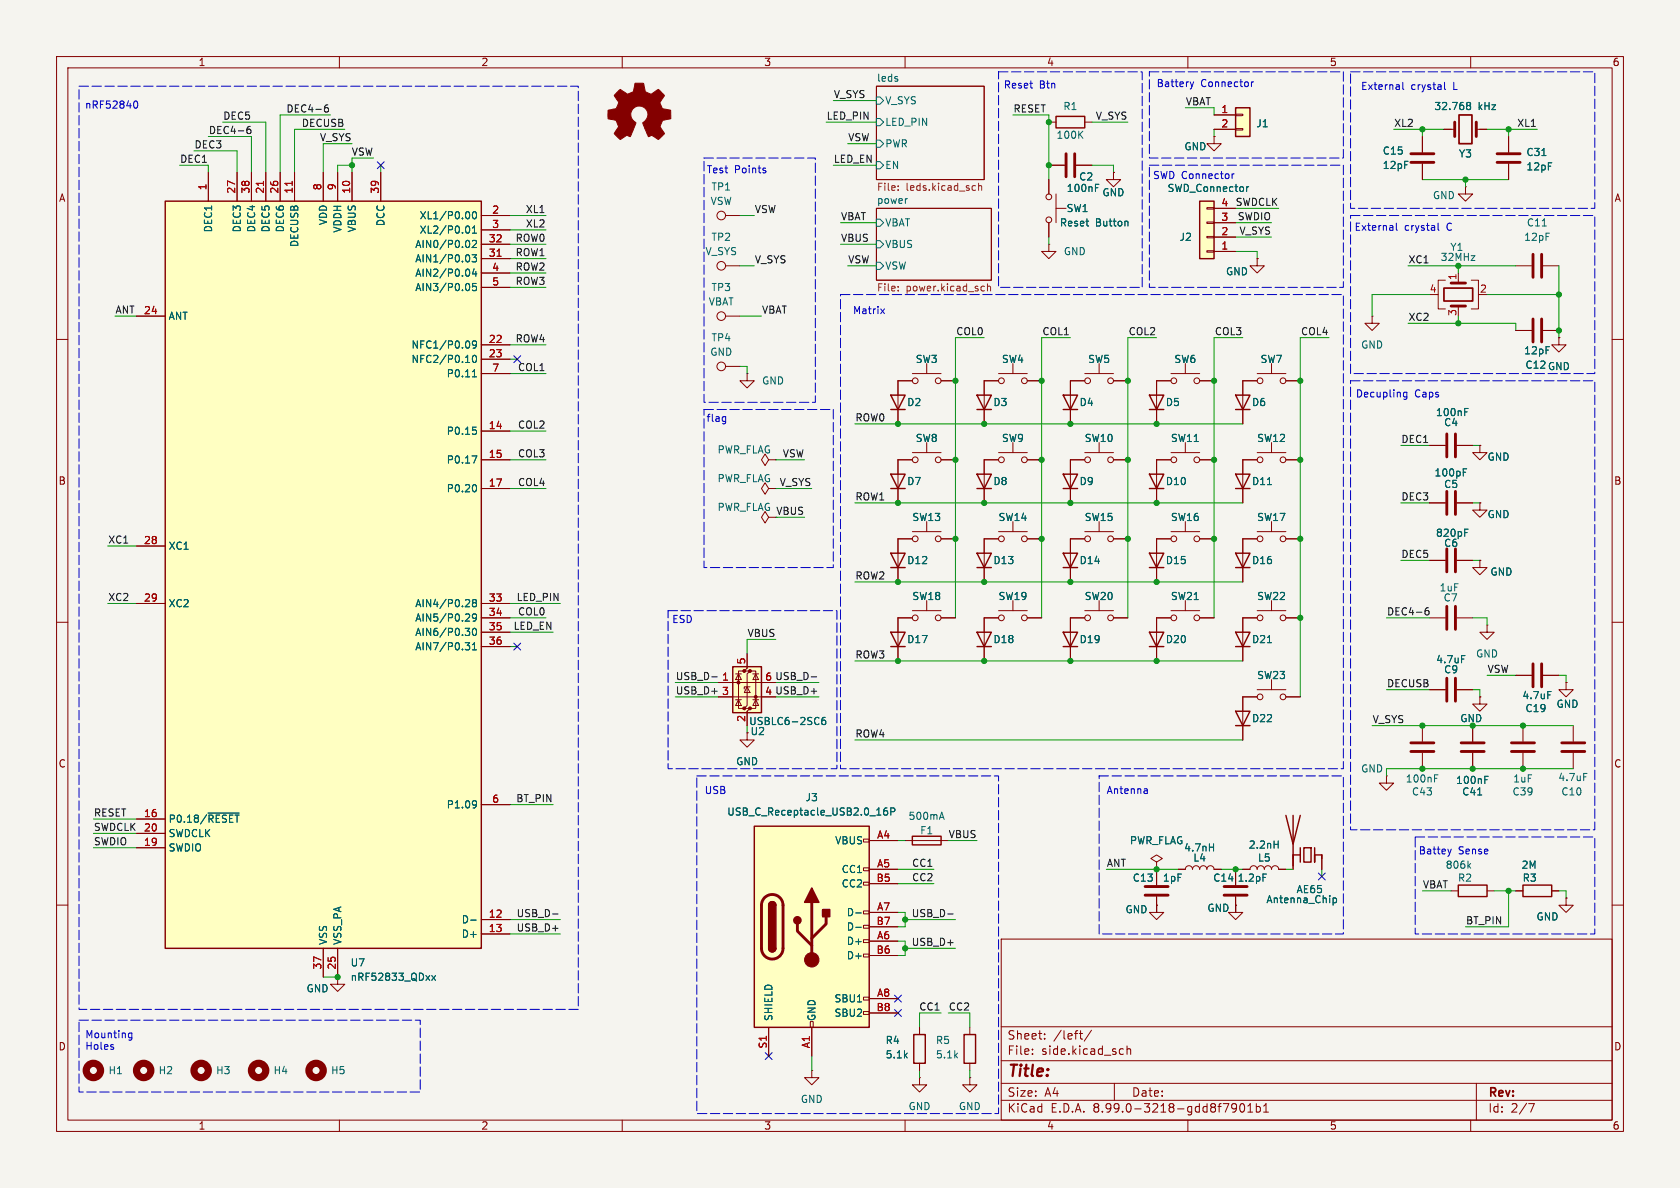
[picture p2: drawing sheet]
<svg xmlns="http://www.w3.org/2000/svg" width="297mm" height="210mm" viewBox="0 0 297 210" stroke-linecap="round" stroke-linejoin="round" font-family="sans-serif">
<defs><g id="words">
<text font-size="2.8" fill="#840000" x="178" y="190.9">Title:</text>
<g font-size="2.1" fill="#840000">
<text x="178" y="184">Sheet:</text>
<text x="186.2" y="184">/left/</text>
<text x="178" y="186.7">File:</text>
<text x="184.1" y="186.7">side.kicad_sch</text>
<text x="178" y="196.9">KiCad</text>
<text x="178" y="194.1">Size:</text>
<text x="184.7" y="194.1">A4</text>
<text x="185.7" y="196.9">E.D.A.</text>
<text x="193.3" y="196.9">8.99.0-3218-gdd8f7901b1</text>
<text x="200" y="194.1">Date:</text>
<text x="263" y="194.3">Rev:</text>
<text x="263" y="196.9">Id:</text>
<text x="267.1" y="196.9">2/7</text>
</g>
<g font-size="1.8" fill="#840000">
<text x="35" y="11.9">1</text>
<text x="85" y="11.9">2</text>
<text x="135" y="11.9">3</text>
<text x="185" y="11.9">4</text>
<text x="235" y="11.9">5</text>
<text x="285" y="11.9">6</text>
<text x="10.3" y="35.9">A</text>
<text x="285.3" y="35.9">A</text>
<text x="10.3" y="85.9">B</text>
<text x="285.3" y="85.9">B</text>
<text x="135.2" y="122.9">4 USB_D+</text>
<text x="10.3" y="135.9">C</text>
<text x="285.3" y="135.9">C</text>
<text x="10.3" y="185.9">D</text>
<text x="285.3" y="185.9">D</text>
<text x="35" y="199.9">1</text>
<text x="85" y="199.9">2</text>
<text x="135" y="199.9">3</text>
<text x="185" y="199.9">4</text>
<text x="235" y="199.9">5</text>
<text x="285" y="199.9">6</text>
</g>
<g font-size="1.8" fill="#0f0f0f">
<text x="147.3" y="17.4">V_SYS</text>
<text x="36.8" y="23.8">DEC4-6</text>
<text x="39.4" y="21.2">DEC5</text>
<text x="50.5" y="20">DEC4-6</text>
<text x="53.3" y="22.5">DECUSB</text>
<text x="146" y="21.2">LED_PIN</text>
<text x="179.1" y="20">RESET</text>
<text x="193.6" y="21.2">V_SYS</text>
<text x="209.5" y="18.7">VBAT</text>
<text x="246.4" y="22.5">XL2</text>
<text x="268.1" y="22.5">XL1</text>
<text x="31.7" y="28.9">DEC1</text>
<text x="34.3" y="26.3">DEC3</text>
<text x="56.5" y="25.1">V_SYS</text>
<text x="62.1" y="27.6">VSW</text>
<text x="147.3" y="28.9">LED_EN</text>
<text x="149.9" y="25.1">VSW</text>
<text x="92.9" y="40.3">XL2</text>
<text x="92.9" y="37.8">XL1</text>
<text x="133.3" y="37.8">VSW</text>
<text x="148.6" y="39">VBAT</text>
<text x="218.4" y="36.5">SWDCLK</text>
<text x="218.7" y="39">SWDIO</text>
<text x="219" y="41.6">V_SYS</text>
<text x="91.1" y="42.8">ROW0</text>
<text x="91.1" y="47.9">ROW2</text>
<text x="91.1" y="45.4">ROW1</text>
<text x="133.3" y="46.6">V_SYS</text>
<text x="148.6" y="42.8">VBUS</text>
<text x="149.9" y="46.6">VSW</text>
<text x="248.9" y="46.6">XC1</text>
<text x="91.1" y="50.5">ROW3</text>
<text x="20.3" y="55.5">ANT</text>
<text x="134.6" y="55.5">VBAT</text>
<text x="168.9" y="59.3">COL0</text>
<text x="184.2" y="59.3">COL1</text>
<text x="199.4" y="59.3">COL2</text>
<text x="214.7" y="59.3">COL3</text>
<text x="229.9" y="59.3">COL4</text>
<text x="248.9" y="56.8">XC2</text>
<text x="91.1" y="60.6">ROW4</text>
<text x="91.5" y="65.7">COL1</text>
<text x="91.5" y="75.9">COL2</text>
<text x="151.1" y="74.6">ROW0</text>
<text x="91.5" y="80.9">COL3</text>
<text x="138.3" y="80.9">VSW</text>
<text x="247.6" y="78.4">DEC1</text>
<text x="91.5" y="86">COL4</text>
<text x="137.7" y="86">V_SYS</text>
<text x="151.1" y="88.6">ROW1</text>
<text x="247.6" y="88.6">DEC3</text>
<text x="137.1" y="91.1">VBUS</text>
<text x="19" y="96.2">XC1</text>
<text x="247.6" y="98.7">DEC5</text>
<text x="19" y="106.3">XC2</text>
<text x="91.2" y="106.3">LED_PIN</text>
<text x="151.1" y="102.5">ROW2</text>
<text x="90.7" y="111.4">LED_EN</text>
<text x="91.5" y="108.9">COL0</text>
<text x="132.1" y="112.7">VBUS</text>
<text x="245.1" y="108.9">DEC4-6</text>
<text x="151.1" y="116.5">ROW3</text>
<text x="262.9" y="119">VSW</text>
<text x="119.4" y="122.8">USB_D+</text>
<text x="119.4" y="120.3">USB_D-</text>
<text x="135.2" y="120.4">6 USB_D-</text>
<text x="245.1" y="121.6">DECUSB</text>
<text x="151.1" y="130.5">ROW4</text>
<text x="242.6" y="127.9">V_SYS</text>
<text x="91.2" y="141.9">BT_PIN</text>
<text x="16.5" y="147">SWDCLK</text>
<text x="16.5" y="149.5">SWDIO</text>
<text x="16.5" y="144.4">RESET</text>
<text x="167.6" y="148.2">VBUS</text>
<text x="161.1" y="155.9">CC2</text>
<text x="161.1" y="153.3">CC1</text>
<text x="195.6" y="153.3">ANT</text>
<text x="251.5" y="157.1">VBAT</text>
<text x="91.2" y="164.8">USB_D+</text>
<text x="91.2" y="162.2">USB_D-</text>
<text x="161.1" y="167.3">USB_D+</text>
<text x="161.1" y="162.2">USB_D-</text>
<text x="259.1" y="163.5">BT_PIN</text>
<text x="162.4" y="178.7">CC1</text>
<text x="167.6" y="178.7">CC2</text>
</g>
<g font-size="1.8" fill="#006464">
<text x="154.9" y="14.5">leds</text>
<text x="156.4" y="18.6">V_SYS</text>
<text x="156.4" y="22.5">LED_PIN</text>
<text x="187.9" y="19.7">R1</text>
<text x="222" y="22.7">J1</text>
<text x="253.5" y="19.7">32.768</text>
<text x="261.3" y="19.7">kHz</text>
<text x="156.4" y="26.3">PWR</text>
<text x="186.7" y="24.7">100K</text>
<text x="209.3" y="26.8">GND</text>
<text x="244.4" y="27.5">C15</text>
<text x="257.8" y="28">Y3</text>
<text x="269.8" y="27.8">C31</text>
<text x="125.7" y="33.9">TP1</text>
<text x="156.4" y="30.1">EN</text>
<text x="188.5" y="34.1">100nF</text>
<text x="190.7" y="32.1">C2</text>
<text x="194.8" y="34.9">GND</text>
<text x="206.3" y="34.1">SWD_Connector</text>
<text x="244.4" y="30.1">12pF</text>
<text x="253.2" y="35.4">GND</text>
<text x="269.8" y="30.3">12pF</text>
<text x="37.7" y="41.2" transform="rotate(-90 37.7 41.2)">DEC1</text>
<text x="42.8" y="41.2" transform="rotate(-90 42.8 41.2)">DEC3</text>
<text x="45.3" y="41.2" transform="rotate(-90 45.3 41.2)">DEC4</text>
<text x="47.9" y="41.2" transform="rotate(-90 47.9 41.2)">DEC5</text>
<text x="50.4" y="41.2" transform="rotate(-90 50.4 41.2)">DEC6</text>
<text x="58" y="39.9" transform="rotate(-90 58 39.9)">VDD</text>
<text x="60.6" y="41.2" transform="rotate(-90 60.6 41.2)">VDDH</text>
<text x="63.1" y="41.2" transform="rotate(-90 63.1 41.2)">VBUS</text>
<text x="68.2" y="40.1" transform="rotate(-90 68.2 40.1)">DCC</text>
<text x="74.1" y="39">XL1/P0.00</text>
<text x="74.1" y="41.5">XL2/P0.01</text>
<text x="125.5" y="36.4">VSW</text>
<text x="154.9" y="36.1">power</text>
<text x="156.4" y="40.2">VBAT</text>
<text x="187.3" y="40.2">Reset</text>
<text x="188.5" y="37.7">SW1</text>
<text x="193.6" y="40.2">Button</text>
<text x="269.8" y="40.2">C11</text>
<text x="52.9" y="43.8" transform="rotate(-90 52.9 43.8)">DECUSB</text>
<text x="73.3" y="44">AIN0/P0.02</text>
<text x="73.3" y="46.6">AIN1/P0.03</text>
<text x="124.6" y="45.3">V_SYS</text>
<text x="125.7" y="42.8">TP2</text>
<text x="156.4" y="44">VBUS</text>
<text x="156.4" y="47.9">VSW</text>
<text x="188" y="45.3">GND</text>
<text x="208.4" y="42.8">J2</text>
<text x="254.6" y="46.3">32MHz</text>
<text x="256.3" y="44.6">Y1</text>
<text x="269.4" y="42.8">12pF</text>
<text x="73.3" y="49.1">AIN2/P0.04</text>
<text x="73.3" y="51.7">AIN3/P0.05</text>
<text x="125.7" y="51.7">TP3</text>
<text x="216.6" y="48.9">GND</text>
<text x="29.7" y="56.7">ANT</text>
<text x="125.2" y="54.2">VBAT</text>
<text x="72.6" y="61.8">NFC1/P0.09</text>
<text x="72.6" y="64.4">NFC2/P0.10</text>
<text x="125.5" y="63.1">GND</text>
<text x="125.7" y="60.6">TP4</text>
<text x="161.8" y="64.4">SW3</text>
<text x="177" y="64.4">SW4</text>
<text x="192.3" y="64.4">SW5</text>
<text x="207.5" y="64.4">SW6</text>
<text x="222.8" y="64.4">SW7</text>
<text x="240.5" y="61.8">GND</text>
<text x="269.4" y="62.8">12pF</text>
<text x="269.6" y="65.4">C12 GND</text>
<text x="78.9" y="66.9">P0.11</text>
<text x="134.6" y="68.2">GND</text>
<text x="160.3" y="72">D2</text>
<text x="175.5" y="72">D3</text>
<text x="190.8" y="72">D4</text>
<text x="206" y="72">D5</text>
<text x="221.2" y="72">D6</text>
<text x="78.9" y="77.1">P0.15</text>
<text x="253.8" y="73.8">100nF</text>
<text x="255.2" y="75.5">C4</text>
<text x="78.9" y="82.1">P0.17</text>
<text x="126.8" y="80.4">PWR_FLAG</text>
<text x="161.8" y="78.3">SW8</text>
<text x="177" y="78.3">SW9</text>
<text x="191.7" y="78.3">SW10</text>
<text x="206.9" y="78.3">SW11</text>
<text x="222.1" y="78.3">SW12</text>
<text x="262.9" y="81.6">GND</text>
<text x="78.9" y="87.2">P0.20</text>
<text x="126.8" y="85.4">PWR_FLAG</text>
<text x="160.3" y="86">D7</text>
<text x="175.5" y="86">D8</text>
<text x="190.8" y="86">D9</text>
<text x="206" y="86">D10</text>
<text x="221.2" y="86">D11</text>
<text x="253.5" y="84.4">100pF</text>
<text x="255.2" y="86.5">C5</text>
<text x="126.8" y="90.5">PWR_FLAG</text>
<text x="161.2" y="92.3">SW13</text>
<text x="176.4" y="92.3">SW14</text>
<text x="191.7" y="92.3">SW15</text>
<text x="206.9" y="92.3">SW16</text>
<text x="222.1" y="92.3">SW17</text>
<text x="253.8" y="95.1">820pF</text>
<text x="262.9" y="91.8">GND</text>
<text x="29.7" y="97.4">XC1</text>
<text x="160.3" y="99.9">D12</text>
<text x="175.5" y="99.9">D13</text>
<text x="190.8" y="99.9">D14</text>
<text x="206" y="99.9">D15</text>
<text x="221.2" y="99.9">D16</text>
<text x="255.2" y="96.9">C6</text>
<text x="263.4" y="102">GND</text>
<text x="29.7" y="107.5">XC2</text>
<text x="73.3" y="107.5">AIN4/P0.28</text>
<text x="161.2" y="106.3">SW18</text>
<text x="176.4" y="106.3">SW19</text>
<text x="191.7" y="106.3">SW20</text>
<text x="206.9" y="106.3">SW21</text>
<text x="222.1" y="106.3">SW22</text>
<text x="254.4" y="104.7">1uF</text>
<text x="255.1" y="106.5">C7</text>
<text x="73.3" y="110.1">AIN5/P0.29</text>
<text x="73.3" y="112.6">AIN6/P0.30</text>
<text x="160.3" y="113.9">D17</text>
<text x="175.5" y="113.9">D18</text>
<text x="190.8" y="113.9">D19</text>
<text x="206" y="113.9">D20</text>
<text x="221.2" y="113.9">D21</text>
<text x="73.3" y="115.2">AIN7/P0.31</text>
<text x="253.8" y="117.4">4.7uF</text>
<text x="255.2" y="119.2">C9</text>
<text x="260.9" y="116.4">GND</text>
<text x="222.1" y="120.2">SW23</text>
<text x="269" y="123.8">4.7uF</text>
<text x="275.1" y="125.3">GND</text>
<text x="132.3" y="128.4">USBLC6-2SC6</text>
<text x="132.6" y="130.1">U2</text>
<text x="221.2" y="127.9">D22</text>
<text x="258.1" y="127.9">GND</text>
<text x="269.6" y="126.1">C19</text>
<text x="130" y="135.5">GND</text>
<text x="240.5" y="136.8">GND</text>
<text x="78.9" y="143.1">P1.09</text>
<text x="142.3" y="141.8">J3</text>
<text x="248.4" y="138.5">100nF</text>
<text x="249.5" y="140.8">C43</text>
<text x="257.3" y="138.8">100nF</text>
<text x="258.4" y="140.8">C41</text>
<text x="267.3" y="140.8">C39</text>
<text x="267.4" y="138.5">1uF</text>
<text x="275.4" y="138.3">4.7uF</text>
<text x="275.9" y="140.8">C10</text>
<text x="29.7" y="145.6">P0.18/~{RESET}</text>
<text x="29.7" y="148.2">SWDCLK</text>
<text x="128.5" y="144.4">USB_C_Receptacle_USB2.0_16P</text>
<text x="147.6" y="149.5">VBUS</text>
<text x="160.5" y="145.1">500mA</text>
<text x="162.6" y="147.7">F1</text>
<text x="199.7" y="149.5">PWR_FLAG</text>
<text x="29.7" y="150.7">SWDIO</text>
<text x="148.7" y="154.5">CC1</text>
<text x="209.2" y="150.7">4.7nH</text>
<text x="210.9" y="152.5">L4</text>
<text x="220.7" y="150.2">2.2nH</text>
<text x="222.3" y="152.5">L5</text>
<text x="255.5" y="153.8">806k</text>
<text x="268.9" y="153.8">2M</text>
<text x="148.7" y="157.1">CC2</text>
<text x="198.9" y="161.6">GND</text>
<text x="200.2" y="156.1">C13</text>
<text x="205.5" y="156.1">1pF</text>
<text x="213.4" y="161.4">GND</text>
<text x="214.4" y="156.1">C14</text>
<text x="218.7" y="156.1">1.2pF</text>
<text x="223.8" y="159.9">Antenna_Chip</text>
<text x="229.1" y="158.1">AE65</text>
<text x="257.7" y="156.1">R2</text>
<text x="269.1" y="156.1">R3</text>
<text x="58" y="167.1" transform="rotate(-90 58 167.1)">VSS</text>
<text x="60.6" y="167.1" transform="rotate(-90 60.6 167.1)">VSS_PA</text>
<text x="81.5" y="163.4">D-</text>
<text x="81.5" y="166">D+</text>
<text x="149.6" y="162.2">D-</text>
<text x="149.6" y="164.7">D-</text>
<text x="149.6" y="167.2">D+</text>
<text x="271.5" y="162.9">GND</text>
<text x="61.9" y="171">U7</text>
<text x="61.9" y="173.6">nRF52833_QDxx</text>
<text x="149.6" y="169.8">D+</text>
<text x="54.1" y="175.6">GND</text>
<text x="147.4" y="177.4">SBU1</text>
<text x="147.4" y="179.9">SBU2</text>
<text x="136.8" y="180.6" transform="rotate(-90 136.8 180.6)">SHIELD</text>
<text x="144.4" y="180.6" transform="rotate(-90 144.4 180.6)">GND</text>
<text x="156.5" y="184.8">R4</text>
<text x="165.4" y="184.8">R5</text>
<text x="19.1" y="190.1">H1</text>
<text x="27.9" y="190.1">H2</text>
<text x="38.1" y="190.1">H3</text>
<text x="48.3" y="190.1">H4</text>
<text x="58.4" y="190.1">H5</text>
<text x="156.5" y="187.3">5.1k</text>
<text x="165.4" y="187.3">5.1k</text>
<text x="141.5" y="195.2">GND</text>
<text x="160.5" y="196.4">GND</text>
<text x="169.4" y="196.4">GND</text>
</g>
<g font-size="1.8" fill="#0000c2">
<text x="177.4" y="15.9">Reset</text>
<text x="183.7" y="15.9">Btn</text>
<text x="204.4" y="15.6">Battery</text>
<text x="212.3" y="15.6">Connector</text>
<text x="240.5" y="16.1">External</text>
<text x="249.4" y="16.1">crystal</text>
<text x="257" y="16.1">L</text>
<text x="14.9" y="19.4">nRF52840</text>
<text x="124.8" y="30.8">Test</text>
<text x="129.8" y="30.8">Points</text>
<text x="203.7" y="31.9">SWD Connector</text>
<text x="239.4" y="41">External</text>
<text x="248.3" y="41">crystal</text>
<text x="255.9" y="41">C</text>
<text x="150.7" y="55.7">Matrix</text>
<text x="239.6" y="70.5">Decupling</text>
<text x="250.1" y="70.5">Caps</text>
<text x="124.8" y="74.8">flag</text>
<text x="118.7" y="110.3">ESD</text>
<text x="124.5" y="140.6">USB</text>
<text x="195.5" y="140.6">Antenna</text>
<text x="250.7" y="151.2">Battey</text>
<text x="257.8" y="151.2">Sense</text>
<text x="15" y="183.7">Mounting</text>
<text x="15" y="185.8">Holes</text>
</g>
<g font-size="1.8" fill="#a90000">
<text x="215.8" y="20.1">1</text>
<text x="215.8" y="22.6">2</text>
<text x="36.6" y="33.7" transform="rotate(-90 36.6 33.7)">1</text>
<text x="41.7" y="34.3" transform="rotate(-90 41.7 34.3)">27</text>
<text x="44.2" y="34.3" transform="rotate(-90 44.2 34.3)">38</text>
<text x="46.7" y="34.3" transform="rotate(-90 46.7 34.3)">21</text>
<text x="49.3" y="34.3" transform="rotate(-90 49.3 34.3)">26</text>
<text x="51.8" y="34.3" transform="rotate(-90 51.8 34.3)">11</text>
<text x="56.9" y="33.7" transform="rotate(-90 56.9 33.7)">8</text>
<text x="59.4" y="33.7" transform="rotate(-90 59.4 33.7)">9</text>
<text x="62" y="34.3" transform="rotate(-90 62 34.3)">10</text>
<text x="67.1" y="34.3" transform="rotate(-90 67.1 34.3)">39</text>
<text x="86.9" y="37.8">2</text>
<text x="86.9" y="40.4">3</text>
<text x="215.8" y="41.7">2</text>
<text x="215.8" y="39.1">3</text>
<text x="215.8" y="36.6">4</text>
<text x="86.3" y="42.9">32</text>
<text x="86.3" y="45.5">31</text>
<text x="215.8" y="44.2">1</text>
<text x="86.9" y="48">4</text>
<text x="86.9" y="50.5">5</text>
<text x="252.7" y="51.8">4</text>
<text x="257.6" y="49.6" transform="rotate(-90 257.6 49.6)">1</text>
<text x="261.5" y="51.8">2</text>
<text x="25.4" y="55.6">24</text>
<text x="257.6" y="56" transform="rotate(-90 257.6 56)">3</text>
<text x="86.3" y="60.7">22</text>
<text x="86.3" y="63.2">23</text>
<text x="86.9" y="65.8">7</text>
<text x="86.3" y="75.9">14</text>
<text x="86.3" y="81">15</text>
<text x="86.3" y="86.1">17</text>
<text x="25.4" y="96.3">28</text>
<text x="25.4" y="106.4">29</text>
<text x="86.3" y="106.4">33</text>
<text x="86.3" y="109">34</text>
<text x="86.3" y="111.5">35</text>
<text x="86.3" y="114">36</text>
<text x="131.8" y="117.5" transform="rotate(-90 131.8 117.5)">5</text>
<text x="127.6" y="120.4">1</text>
<text x="127.6" y="122.9">3</text>
<text x="135.2" y="120.4">6</text>
<text x="135.2" y="122.9">4</text>
<text x="131.8" y="127.7" transform="rotate(-90 131.8 127.7)">2</text>
<text x="86.9" y="142">6</text>
<text x="25.4" y="144.5">16</text>
<text x="25.4" y="147.1">20</text>
<text x="25.4" y="149.6">19</text>
<text x="155" y="148.3">A4</text>
<text x="154.9" y="156">B5</text>
<text x="155" y="153.4">A5</text>
<text x="155" y="161">A7</text>
<text x="86.3" y="162.3">12</text>
<text x="86.3" y="164.8">13</text>
<text x="154.9" y="163.6">B7</text>
<text x="155" y="166.1">A6</text>
<text x="56.9" y="171.5" transform="rotate(-90 56.9 171.5)">37</text>
<text x="59.4" y="171.5" transform="rotate(-90 59.4 171.5)">25</text>
<text x="154.9" y="168.7">B6</text>
<text x="154.9" y="178.8">B8</text>
<text x="155" y="176.3">A8</text>
<text x="135.6" y="185.5" transform="rotate(-90 135.6 185.5)">S1</text>
<text x="143.3" y="185.4" transform="rotate(-90 143.3 185.4)">A1</text>
</g>
<g font-size="1.8" fill="#725600">
<text x="154.9" y="34.1">File:</text>
<text x="160.2" y="34.1">leds.kicad_sch</text>
<text x="154.9" y="51.8">File:</text>
<text x="160.2" y="51.8">power.kicad_sch</text>
</g>
</g></defs>
<path d="M0 0h297v210h-297z" fill="#f5f4ef" stroke="#f5f4ef" stroke-width=".18"/>
<g fill="none" stroke="#840000" stroke-width=".18">
<path d="M10 10h277v190h-277zM12 12h273v186h-273zM60 10v2M110 10v2M154.9 15.2h19.1v16.6h-19.1zM160 10v2M210 10v2M260 10v2M154.9 36.8h20.4v12.7h-20.4zM128.3 47h2.5M128.3 55.9h2.5M242.6 55.9v1.3h-1.3l1.3 1.2 1.2-1.2h-1.2"/>
<path d="M242.6 55.9h.1M10 60h2M128.3 64.8h2.5M132.1 66v1.3h1.2l-1.2 1.3-1.3-1.3h1.3M132.1 66h.1M285 60h2M10 110h2M285 110h2M132.1 129.5v1.3h1.2l-1.2 1.3-1.3-1.3h1.3M132.1 129.5h.1M228.6 151.1v2.6M233.7 151.1v2.6"/>
<path d="M10 160h2M177 166h108v32h-108zM285 160h2M60 198v2M110 198v2M160 198v2M177 194.5h108M177 191.5h108M177 187.5h108M177 181.5h108M182.5 186.3v.1M182.5 185.5v.1"/>
<path d="M184.7 183.6v.1M184.7 182.8v.1M190.8 182.7h.6M191 182.2v1.3l.4 .2M193 182.1l-1.3 2M197 191.5v3M198.2 185.4l.4 .1M198.6 186.3l-.4 .1M199.2 185.5l.3-.1 .3 .1 .1 .9M199.2 184.9v1.5M210 198v2M218.6 195.7l-.3 .3h-.3l-.3-.3 .2-.5 .4-.1 .2 .1a.99 .99 0 0 1-.3 1.4h-.3"/>
<path d="M219.3 195.2l.2-.1a.81 .81 0 0 1 .6 .6 .81 .81 0 0 1-.3 .8l-.1 .1a.81 .81 0 0 1-.4-1.4zM220.6 196.6h.9M220.6 195.5l.4-.4v1.5M222.1 195.7l.4-.1 .3 .3v.4l-.1 .2h-.6M222.1 195.1v1.5M223.4 196.6h.8M223.4 195.5l.4-.4v1.5M260 198v2M261 191.5v6.5M270.2 195.1h1l-.6 1.5"/>
<circle cx="127.5" cy="47" r=".76"/>
<circle cx="127.5" cy="55.9" r=".76"/>
<circle cx="127.5" cy="64.8" r=".76"/>
</g>
<path d="M154.9 17.1h.7l.6 .7-.6 .6h-.7zM154.9 38.7h.7l.6 .7-.6 .6h-.7zM154.9 21h.7l.6 .6-.6 .6h-.7zM154.9 24.8h.7l.6 .6-.6 .6h-.7zM154.9 28.6h.7l.6 .6-.6 .6h-.7zM160.3 35.1h.1M154.9 42.5h.7l.6 .7-.6 .6h-.7zM154.9 46.4h.7l.6 .6-.6 .6h-.7zM235.7 158.7v1.3M235.7 158.8l.3-.1 .3 .3-.1 .5h-.5" fill="none" stroke="#006464" stroke-width=".18"/>
<path d="M158.8 32.9v.1M158.8 33.5v.2M172.1 32.8l.4 .1M172.5 33.6l-.4 .1M173 32.9l.2-.1 .3 .1v.8M173 32.4v1.3M158.8 51.3v.1M158.8 50.7v.1M173.7 50.6l.3 .1M174 51.4h-.3M174.6 50.7l.2-.1 .3 .1v.7M174.6 50.2v1.2" fill="none" stroke="#725600" stroke-width=".18"/>
<path d="M227.3 144.1l1.3 5.1 1.3-5.1M228.6 151.1h1.3M228.6 144.1v8.9M229.9 149.9v2.5M230.5 149.9h1.3v2.5h-1.3zM232.4 149.9v2.5v-1.3h1.3v.7" fill="none" stroke="#840000" stroke-width=".25"/>
<path d="M129.5 117.9h5.1v8.1h-5.1z" fill="#ffffc2"/>
<g fill="#840000" stroke="#840000" stroke-width=".18">
<circle cx="130.6" cy="120.6" r=".25"/>
<circle cx="131.6" cy="118.6" r=".25"/>
<circle cx="131.6" cy="125.2" r=".25"/>
<circle cx="132.6" cy="118.6" r=".25"/>
<circle cx="132.6" cy="125.2" r=".25"/>
<circle cx="133.6" cy="123.2" r=".25"/>
</g>
<g fill="none" stroke="#840000" stroke-width=".18">
<path d="M130 119.1h1.1M130.6 119.1l.5 1h-1.1zM131.6 118.6h-1v6.6h1M132.1 115.6v2.5l-.5 .5h1l-.5 .5v5.6l-.5 .5h1l-.5 .5v2.6M132.6 118.6h1v6.6h-1M133.1 119.1h1M133.6 119.1l.5 1h-1zM127 120.7h10.2M127 123.2h7.6M130 123.7h1.1M130.6 123.7l.5 1h-1.1zM132.1 121.4l.5 1h-1z"/>
<path d="M132.6 121.4h-1v.4M133.1 123.7h1M133.6 123.7l.5 1h-1z"/>
</g>
<path d="M129.5 117.9h5.1v8.1h-5.1z" fill="none" stroke="#840000" stroke-width=".25"/>
<path d="M145.9 126.8l-.4 .1a.86 .86 0 0 0 0 1.2l.4-.1 .1-.5-.3-.2h-.2l-.2 .2" fill="none" stroke="#006464" stroke-width=".18"/>
<circle cx="55.9" cy="189.2" r="1.27" fill="none" stroke="#840000" stroke-width="1.3"/>
<path d="M29.2 35.6h55.9v132h-55.9z" fill="#ffffc2"/>
<g fill="none" stroke="#840000" stroke-width=".25">
<path d="M29.2 35.6h55.9v132h-55.9zM188 69.9h2.5l-1.3 2.5zM188 72.4h2.5M203.2 69.9h2.5l-1.2 2.5zM203.2 72.4h2.5M188 83.8h2.5l-1.3 2.6zM188 86.4h2.5M203.2 83.8h2.5l-1.2 2.6zM203.2 97.8h2.5l-1.2 2.5zM203.2 86.4h2.5M203.2 111.8h2.5l-1.2 2.5zM203.2 114.3h2.5"/>
<path d="M203.2 100.3h2.5"/>
</g>
<g fill="none" stroke="#840000" stroke-width=".18">
<path d="M36.8 30.5v5.1M41.9 30.5v5.1M44.4 30.5v5.1M47 30.5v5.1M49.5 30.5v5.1M52.1 30.5v5.1M57.1 30.5v5.1M59.7 30.5v5.1M62.2 30.5v5.1M67.3 30.5v5.1M85.1 38.1h5.1M266.7 24.1v2.8"/>
<path d="M266.7 29v2.8M24.1 55.9h5.1M85.1 40.6h5.1M85.1 43.2h5.1M85.1 45.7h5.1M85.1 48.3h5.1M85.1 50.8h5.1M268 58.4h2.8M272.8 58.4h2.8M275.6 59.7v1.3h-1.3l1.3 1.2 1.3-1.2h-1.3M275.6 59.7h.1M85.1 61h5.1"/>
<path d="M85.1 63.5h5.1M85.1 66h5.1M85.1 76.2h5.1M189.2 67.3v7.6M194.3 78.2v1.8M204.5 67.3v7.6M209.5 78.2v1.8M252.7 78.7h2.8M257.6 78.7h2.7M261.6 78.7v1.3h1.3l-1.3 1.3-1.3-1.3h1.3M261.6 78.7h.1M24.1 96.5h5.1"/>
<path d="M85.1 81.3h5.1M85.1 86.4h5.1M191.8 81.3h-2.6v7.6M191.8 80h5M196.8 81.3h2.6M207 81.3h-2.5v7.6M207 95.3h-2.5v7.6M207 80h5.1M207 94h5.1M209.5 92.2v1.8M212.1 81.3h2.5M212.1 95.3h2.5"/>
<path d="M252.7 88.9h2.8M257.6 88.9h2.7M261.6 88.9v1.3h1.3l-1.3 1.2-1.3-1.2h1.3M261.6 88.9h.1M261.6 99.1v1.2h1.3l-1.3 1.3-1.3-1.3h1.3M261.6 99.1h.1M24.1 106.7h5.1M85.1 106.7h5.1M85.1 109.2h5.1M85.1 111.8h5.1M85.1 114.3h5.1M204.5 109.2v7.6"/>
<path d="M245.1 137.2v1.2h1.3l-1.3 1.3-1.3-1.3h1.3M245.1 137.2h.1M251.5 128.3v2.8M251.5 133.1v2.8M24.1 144.8h5.1M24.1 147.3h5.1M24.1 149.9h5.1M85.1 142.2h5.1M57.1 167.6v5.1M59.7 167.6v5.1M85.1 162.6h5.1M85.1 165.1h5.1"/>
<path d="M143.5 189.2v1.3h1.3l-1.3 1.3-1.3-1.3h1.3M143.5 189.2h.1"/>
<circle cx="192.3" cy="81.3" r=".51"/>
<circle cx="196.3" cy="81.3" r=".51"/>
<circle cx="207.5" cy="81.3" r=".51"/>
<circle cx="207.5" cy="95.3" r=".51"/>
<circle cx="211.6" cy="95.3" r=".51"/>
<circle cx="211.6" cy="81.3" r=".51"/>
</g>
<g fill="none" stroke="#006464" stroke-width=".18">
<path d="M82.6 39.9a.68 .68 0 0 1 .4 .7 .68 .68 0 0 1-.4 .6M82.9 37.5l.1 .4-.1 .7M83.6 37.5l.2-.1a.68 .68 0 0 1 .5 .6 .68 .68 0 0 1-.5 .7l-.2-.1-.1-.4zM272.6 27.5h.7M82.8 42.6l.2 .4-.2 .7M82.8 50.2l.2 .4-.2 .7M82.9 45.2l.1 .3-.1 .7M82.9 47.7l.1 .4-.1 .6M83.5 45h.7l-.4 .5 .4 .1v.6l-.2 .1-.5-.1M83.5 42.6l.5-.1 .2 .4-.7 .9h.7M83.5 41.2h.7M83.5 40.3l.4-.4v1.3"/>
<path d="M83.8 47.5l-.3 .9h.8M84.1 48v.8M84.2 50.1h-.6l-.1 .6 .2-.1 .4 .1 .1 .1v.5l-.2 .1-.5-.1M82.3 64.1h.7M82.9 60.4l.1 .4-.1 .6M83.5 66.6h.7M83.6 75.5h.6M83.6 62.9l.2-.1a.68 .68 0 0 1 .5 .6 .68 .68 0 0 1-.5 .7l-.2-.1-.1-.4zM83.8 65.5l.1-.2v1.3M84 76l.2 .2v.3l-.2 .3M84.2 60.8l-.2 .3-.4-.1-.1-.2 .1-.5h.4l.2 .1a.84 .84 0 0 1-.3 1.1h-.3M258.9 72.8h.5"/>
<path d="M258.9 72.2h.6M83.5 80.6h.8l-.5 1.3M83.9 85.7a.79 .79 0 0 1 0 1.2M258.7 83.5h.4M258.7 82.9h.6M82.2 113.6h.8l-.4 .5 .4 .1v.4l-.2 .3h-.4M82.2 111.1h.8l-.4 .5M82.8 106l.2 .2v.3l-.8 .8h.8M82.8 108.5l.2 .3v.3l-.8 .7h.8M82.8 111.6l.2 .2v.3l-.2 .2M83.5 114l.4-.4v1.3M83.5 114.9h.7"/>
<path d="M83.6 111.2l.2-.1a.68 .68 0 0 1 .5 .6 .68 .68 0 0 1-.5 .6l-.2-.1-.1-.3zM83.8 106.5l-.3-.2 .3-.3h.2l.2 .2-.2 .3M83.8 106.5l-.3 .3 .1 .3 .2 .2 .3-.1 .1-.2v-.2l-.2-.3M83.8 106.5h.2M84.2 109.1l-.2 .2h-.4l-.1-.2 .1-.5 .4-.1 .2 .2a.84 .84 0 0 1-.3 1.1h-.3M253.6 137.6h.4M253.6 137h.6M36.8 143.7h5.5M84 141.5l.2 .2a1.03 1.03 0 0 1-.2 1.1M84.2 142.1l-.2 .2M76.3 172.5l.7 .8M77 172.5l-.7 .8"/>
<path d="M83.2 162.7h1"/>
</g>
<path d="M46.6 32.1v.7M51.7 32.1v.7M87.9 45.3h.7" fill="none" stroke="#a90000" stroke-width=".18"/>
<path d="M264.7 28.7h4M264.7 27.2h4M271 56.4v4.1M272.5 56.4v4.1M255.8 76.7v4.1M257.3 76.7v4.1M255.8 86.9v4M257.3 86.9v4M249.4 132.8h4.1M249.4 131.3h4.1" fill="none" stroke="#840000" stroke-width=".51"/>
<g fill="none" stroke="#840000" stroke-width="1.3">
<circle cx="35.6" cy="189.2" r="1.27"/>
<circle cx="45.7" cy="189.2" r="1.27"/>
</g>
<path d="M133.3 146.1h20.4v35.5h-20.4z" fill="#ffffc2"/>
<g fill="none" stroke="#840000" stroke-width=".18">
<path d="M185.4 21.6h1.3M191.8 21.6h1.2M214.6 24.1v1.3h1.3l-1.3 1.3-1.2-1.3h1.2M214.6 24.1h.1M251.5 24.1v2.8M251.5 29v2.8M255.3 22.9h1.9M259.1 33v1.3h1.2l-1.2 1.3-1.3-1.3h1.3M259.1 33h.1M261 22.9h1.9M254 52.1h.3M255.5 49.5h-1.2v5.1h1.2"/>
<path d="M257.8 48.3v1.2M257.8 54.1v.5M260.1 49.5h1.3v5.1h-1.3M268 47h2.8M272.8 47h2.8M219.7 67.3v7.6M224.8 78.2v1.8M191.8 94h5M191.8 95.3h-2.6v7.6M194.3 92.2v1.8M196.8 95.3h2.6M222.2 94h5.1"/>
<path d="M222.2 95.3h-2.5v7.6M222.2 81.3h-2.5v7.6M222.2 80h5.1M224.8 92.2v1.8M227.3 95.3h2.6M227.3 81.3h2.6M252.7 99.1h2.8M257.6 99.1h2.7M191.8 109.2h-2.6v7.6M191.8 108h5M194.3 106.2v1.8M196.8 109.2h2.6"/>
<path d="M204.5 109.2h2.5M207 108h5.1M209.5 106.2v1.8M212.1 109.2h2.5M222.2 109.2h-2.5v7.6M222.2 108h5.1M224.8 106.2v1.8M227.3 109.2h2.6M252.7 109.2h2.8M257.6 109.2h2.7M262.9 110.5v1.3h1.3l-1.3 1.2-1.3-1.2h1.3M262.9 110.5h.1"/>
<path d="M252.7 121.9h2.8M257.6 121.9h2.7M261.6 123.2v1.3h1.3l-1.3 1.2-1.3-1.2h1.3M261.6 123.2h.1M152.7 148.3h1v.5h-1zM152.7 153.4h1v.5h-1zM152.7 156h1v.5h-1zM153.7 148.6h5M153.7 153.7h5M153.7 156.2h5M59.7 172.7v1.3h1.3l-1.3 1.3-1.3-1.3h1.3M59.7 172.7h.1"/>
<path d="M152.7 161h1v.5h-1zM152.7 163.6h1v.5h-1zM152.7 166.1h1v.5h-1zM152.7 168.7h1v.5h-1zM152.7 176.3h1v.5h-1zM152.7 178.8h1v.5h-1zM153.7 161.3h5M153.7 163.8h5M153.7 166.4h5M153.7 168.9h5M153.7 176.5h5M153.7 179.1h5"/>
<path d="M135.9 181.6v5.1M143.3 180.6h.5v1h-.5zM143.5 181.6v5.1M162.6 190.5v1.3h1.2l-1.2 1.2-1.3-1.2h1.3M162.6 190.5h.1M162.6 181.6v1.3M162.6 188v1.2M171.4 190.5v1.3h1.3l-1.3 1.2-1.2-1.2h1.2M171.4 190.5h.1M171.4 181.6v1.3M171.4 188v1.2"/>
<circle cx="192.3" cy="95.3" r=".51"/>
<circle cx="196.3" cy="95.3" r=".51"/>
<circle cx="222.8" cy="95.3" r=".51"/>
<circle cx="222.8" cy="81.3" r=".51"/>
<circle cx="226.8" cy="95.3" r=".51"/>
<circle cx="226.8" cy="81.3" r=".51"/>
<circle cx="192.3" cy="109.2" r=".51"/>
<circle cx="196.3" cy="109.2" r=".51"/>
<circle cx="207.5" cy="109.2" r=".51"/>
<circle cx="211.6" cy="109.2" r=".51"/>
<circle cx="222.8" cy="109.2" r=".51"/>
<circle cx="226.8" cy="109.2" r=".51"/>
</g>
<g fill="none" stroke="#840000" stroke-width=".25">
<path d="M186.7 20.6h5.1v2h-5.1zM218.4 69.9h2.6l-1.3 2.5zM218.4 72.4h2.6M188 97.8h2.5l-1.3 2.5zM218.4 83.8h2.6l-1.3 2.6zM218.4 97.8h2.6l-1.3 2.5zM218.4 86.4h2.6M188 111.8h2.5l-1.3 2.5zM188 100.3h2.5M188 114.3h2.5M218.4 111.8h2.6l-1.3 2.5zM218.4 100.3h2.6"/>
<path d="M218.4 114.3h2.6M133.3 146.1h20.4v35.5h-20.4zM135.9 160a.64 .64 0 0 1 .6-.6 .64 .64 0 0 1 .7 .6M135.9 167.6a.64 .64 0 0 0 .6 .7 .64 .64 0 0 0 .7-.7M161.5 182.9h2.1v5.1h-2.1zM170.4 182.9h2.1v5.1h-2.1z"/>
</g>
<g fill="none" stroke="#840000" stroke-width=".51">
<path d="M249.4 28.7h4.1M249.4 27.2h4.1M257.2 21.6v2.5M261 21.6v2.5M256.5 50h2.6M256.5 54.1h2.6M271 45v4M272.5 45v4M255.8 97v4.1M257.3 97v4.1M255.8 107.2v4.1M255.8 119.9v4.1"/>
<path d="M257.3 107.2v4.1M257.3 119.9v4.1M135.2 158.7a1.9 1.9 0 0 1 2-.4 1.9 1.9 0 0 1 1.2 1.7v7.6a1.91 1.91 0 0 1-1.9 1.9 1.91 1.91 0 0 1-1.9-1.9v-7.7l.2-.7zM143.5 159.5v10.2M141 163.3v1.3l2.5 2.5M146 162.1v1.2l-2.5 2.6"/>
</g>
<g fill="#840000" stroke="#840000" stroke-width=".25">
<path d="M135.9 160h1.3v7.6h-1.3z"/>
<path d="M136.1 159.6a.64 .64 0 0 1 .7-.2 .64 .64 0 0 1 .4 .6h-1.3z"/>
<path d="M135.9 167.6h1.3a.64 .64 0 0 1-.7 .7 .64 .64 0 0 1-.6-.7z"/>
<path d="M143.5 157l1.3 2.5h-2.6z"/>
<path d="M145.4 160.8h1.3v1.3h-1.3z"/>
<circle cx="141" cy="162.7" r=".63"/>
</g>
<circle cx="143.5" cy="169.7" r="1.27" fill="#840000" stroke="#840000" stroke-width=".18"/>
<g fill="none" stroke="#006464" stroke-width=".18">
<path d="M259.4 18.6h.1M259.4 18.2l.3-.1 .2 .1 .1 .2-.3 .2M259.5 18.6h.2M259.5 18.6l-.1 .1M259.7 18.6l.3 .3-.1 .4-.2 .1-.3-.1M190.9 23.7l.5 .8M191.4 23.2l-.7 .7M272.7 39.9h.7M224.1 85.7h.7M258.9 94.1h.5M258.9 93.5h.6M224.1 113.6h.7"/>
<path d="M258.4 115.9h.6M156.8 142.8l-.3 .1a.86 .86 0 0 0 0 1.2l.4-.1v-.5l-.2-.2h-.2l-.3 .2M157.5 143.5l.6-.1 .1-.2-.1-.3-.6-.1v1.3M151.3 161.4h1M151.3 163.9h1"/>
</g>
<circle cx="25.4" cy="189.2" r="1.27" fill="none" stroke="#840000" stroke-width="1.3"/>
<path d="M257.9 20.3h2.3v5.1h-2.3zM255.3 50.9h5v2.3h-5z" fill="none" stroke="#840000" stroke-width=".3"/>
<path d="M218.4 19.1h2.6v5h-2.6z" fill="#ffffc2"/>
<g fill="none" stroke="#840000" stroke-width=".25">
<path d="M218.4 19.1h2.6v5h-2.6zM157.5 69.9h2.5l-1.3 2.5zM157.5 72.4h2.5M172.7 69.9h2.6l-1.3 2.5zM172.7 72.4h2.6M157.5 83.8h2.5l-1.3 2.6zM157.5 97.8h2.5l-1.3 2.5zM157.5 86.4h2.5M172.7 83.8h2.6l-1.3 2.6zM172.7 97.8h2.6l-1.3 2.5zM172.7 86.4h2.6M157.5 111.8h2.5l-1.3 2.5z"/>
<path d="M157.5 114.3h2.5M157.5 100.3h2.5M172.7 111.8h2.6l-1.3 2.5zM172.7 114.3h2.6M172.7 100.3h2.6M218.4 125.7h2.6l-1.3 2.6zM218.4 128.3h2.6"/>
</g>
<g fill="none" stroke="#840000" stroke-width=".18">
<path d="M214.6 20.3h3.8M214.6 22.9h3.8M218.4 20.2h1.3v.2h-1.3zM218.4 22.7h1.3v.3h-1.3zM222.2 45.7v1.3h1.3l-1.3 1.3-1.2-1.3h1.2M222.2 45.7h.1M161.3 67.3h-2.6v7.6M161.3 66h5.1M163.8 64.3v1.7M163.8 78.2v1.8M166.4 67.3h2.5M176.5 67.3h-2.5v7.6"/>
<path d="M176.5 66h5.1M179.1 64.3v1.7M179.1 78.2v1.8M181.6 67.3h2.5M189.2 67.3h2.6M191.8 66h5M194.3 64.3v1.7M196.8 67.3h2.6M204.5 67.3h2.5M207 66h5.1M209.5 64.3v1.7M212.1 67.3h2.5"/>
<path d="M219.7 67.3h2.5M222.2 66h5.1M224.8 64.3v1.7M227.3 67.3h2.6M161.3 81.3h-2.6v7.6M161.3 95.3h-2.6v7.6M161.3 94h5.1M161.3 80h5.1M163.8 92.2v1.8M166.4 95.3h2.5M166.4 81.3h2.5M176.5 81.3h-2.5v7.6"/>
<path d="M176.5 95.3h-2.5v7.6M176.5 94h5.1M176.5 80h5.1M179.1 92.2v1.8M181.6 95.3h2.5M181.6 81.3h2.5M161.3 108h5.1M161.3 109.2h-2.6v7.6M163.8 106.2v1.8M166.4 109.2h2.5M176.5 108h5.1M176.5 109.2h-2.5v7.6"/>
<path d="M179.1 106.2v1.8M181.6 109.2h2.5M268 119.4h2.8M272.8 119.4h2.8M222.2 123.2h-2.5v7.6M222.2 121.9h5.1M224.8 120.1v1.8M227.3 123.2h2.6M260.3 128.3v2.8M260.3 133.1v2.8M276.9 120.7v1.2h-1.3l1.3 1.3 1.2-1.3h-1.2M276.9 120.7h.1"/>
<circle cx="161.8" cy="67.3" r=".51"/>
<circle cx="165.9" cy="67.3" r=".51"/>
<circle cx="177" cy="67.3" r=".51"/>
<circle cx="181.1" cy="67.3" r=".51"/>
<circle cx="192.3" cy="67.3" r=".51"/>
<circle cx="196.3" cy="67.3" r=".51"/>
<circle cx="207.5" cy="67.3" r=".51"/>
<circle cx="211.6" cy="67.3" r=".51"/>
<circle cx="222.8" cy="67.3" r=".51"/>
<circle cx="226.8" cy="67.3" r=".51"/>
<circle cx="161.8" cy="81.3" r=".51"/>
<circle cx="161.8" cy="95.3" r=".51"/>
<circle cx="165.9" cy="95.3" r=".51"/>
<circle cx="165.9" cy="81.3" r=".51"/>
<circle cx="177" cy="81.3" r=".51"/>
<circle cx="177" cy="95.3" r=".51"/>
<circle cx="181.1" cy="81.3" r=".51"/>
<circle cx="181.1" cy="95.3" r=".51"/>
<circle cx="161.8" cy="109.2" r=".51"/>
<circle cx="165.9" cy="109.2" r=".51"/>
<circle cx="177" cy="109.2" r=".51"/>
<circle cx="181.1" cy="109.2" r=".51"/>
<circle cx="222.8" cy="123.2" r=".51"/>
<circle cx="226.8" cy="123.2" r=".51"/>
</g>
<path d="M271 117.3v4.1M272.5 117.3v4.1M258.3 132.8h4.1M258.3 131.3h4.1" fill="none" stroke="#840000" stroke-width=".51"/>
<path d="M262.5 137.8h.4M262.5 137.2h.6M273.6 122.2h.6M261.2 140.5h.8" fill="none" stroke="#006464" stroke-width=".18"/>
<path d="M212.1 35.6h2.5v10.1h-2.5z" fill="#ffffc2"/>
<path d="M212.1 35.6h2.5v10.1h-2.5zM161.3 147.8h5.1v1.6h-5.1zM257.8 156.5h5.1v2h-5.1zM269.2 156.5h5.1v2h-5.1z" fill="none" stroke="#840000" stroke-width=".25"/>
<g fill="none" stroke="#840000" stroke-width=".18">
<path d="M36.8 30.5v5.1M41.9 30.5v5.1M44.4 30.5v5.1M47 30.5v5.1M49.5 30.5v5.1M52.1 30.5v5.1M57.1 30.5v5.1M59.7 30.5v5.1M62.2 30.5v5.1M67.3 30.5v5.1M85.1 38.1h5.1M128.3 38.1h2.5"/>
<path d="M185.4 31.8v2.5M185.4 39.4v2.5M185.4 29.2h2.8M186.7 36.8h1.8M186.7 34.3v5.1M190.2 29.2h2.8M196.8 30.5v1.3h1.3l-1.3 1.2-1.2-1.2h1.2M196.8 30.5h.1M213.4 39.2h1.2v.3h-1.2zM213.4 36.7h1.2v.3h-1.2zM214.6 24.1h.1M214.6 39.4h3.8"/>
<path d="M214.6 36.8h3.8M214.6 22.9h3.8M214.6 20.3h3.8M251.5 24.1v2.8M251.5 29v2.8M255.3 22.9h1.2M261.6 22.9h1.3M266.7 24.1v2.8M266.7 29v2.8M24.1 55.9h5.1M85.1 40.6h5.1M85.1 43.2h5.1"/>
<path d="M85.1 45.7h5.1M85.1 48.3h5.1M85.1 50.8h5.1M185.4 43.2v1.3h1.3l-1.3 1.2-1.3-1.2h1.3M185.4 43.2h.1M213.4 44.3h1.2v.3h-1.2zM213.4 41.8h1.2v.2h-1.2zM214.6 44.5h3.8M214.6 41.9h3.8M222.2 45.7h.1M268 58.4h2.8M272.8 58.4h2.8"/>
<path d="M275.6 59.7h.1M85.1 61h5.1M85.1 63.5h5.1M85.1 66h5.1M85.1 76.2h5.1M158.7 72.4v2.5M161.3 67.3h-2.6v2.6M166.4 67.3h2.5M174 72.4v2.5M176.5 67.3h-2.5v2.6M181.6 67.3h2.5M189.2 72.4v2.5"/>
<path d="M191.8 67.3h-2.6v2.6M196.8 67.3h2.6M204.5 72.4v2.5M207 67.3h-2.5v2.6M212.1 67.3h2.5M219.7 72.4v2.5M222.2 67.3h-2.5v2.6M227.3 67.3h2.6M252.7 78.7h2.8M257.6 78.7h2.7M261.6 78.7h.1M24.1 96.5h5.1"/>
<path d="M85.1 81.3h5.1M85.1 86.4h5.1M135.9 86.4l-.6-1.1-.7 1.1 .7 1 .6-1h1.3M135.9 81.3l-.6-1-.7 1 .7 1 .6-1h1.3M135.9 91.4l-.6-1-.7 1 .7 1.1 .6-1.1h1.3M137.2 81.3h.1M158.7 86.4v2.5M161.3 81.3h-2.6v2.5M161.3 95.3h-2.6v2.5M166.4 81.3h2.5M166.4 95.3h2.5M174 86.4v2.5"/>
<path d="M176.5 81.3h-2.5v2.5M176.5 95.3h-2.5v2.5M181.6 81.3h2.5M181.6 95.3h2.5M189.2 86.4v2.5M191.8 81.3h-2.6v2.5M191.8 95.3h-2.6v2.5M196.8 81.3h2.6M196.8 95.3h2.6M204.5 86.4v2.5M207 81.3h-2.5v2.5M207 95.3h-2.5v2.5"/>
<path d="M212.1 81.3h2.5M212.1 95.3h2.5M219.7 86.4v2.5M222.2 81.3h-2.5v2.5M222.2 95.3h-2.5v2.5M227.3 81.3h2.6M227.3 95.3h2.6M252.7 88.9h2.8M252.7 99.1h2.8M257.6 88.9h2.7M257.6 99.1h2.7M261.6 88.9h.1"/>
<path d="M261.6 99.1h.1M24.1 106.7h5.1M85.1 109.2h5.1M85.1 106.7h5.1M85.1 111.8h5.1M85.1 114.3h5.1M132.1 115.6v2.5M158.7 100.3v2.6M158.7 114.3v2.5M161.3 109.2h-2.6v2.6M166.4 109.2h2.5M174 100.3v2.6"/>
<path d="M174 114.3v2.5M176.5 109.2h-2.5v2.6M181.6 109.2h2.5M189.2 100.3v2.6M189.2 114.3v2.5M191.8 109.2h-2.6v2.6M196.8 109.2h2.6M204.5 100.3v2.6M204.5 114.3v2.5M207 109.2h-2.5v2.6M212.1 109.2h2.5M219.7 100.3v2.6"/>
<path d="M219.7 114.3v2.5M222.2 109.2h-2.5v2.6M227.3 109.2h2.6M268 119.4h2.8M272.8 119.4h2.8M127 123.2h2.5M127 120.7h2.5M132.1 129.5h.1M132.1 125.7v2.6M134.6 120.7h2.6M219.7 128.3v2.5M222.2 123.2h-2.5v2.5"/>
<path d="M227.3 123.2h2.6M252.7 121.9h2.8M257.6 121.9h2.7M260.3 128.3v2.8M260.3 133.1v2.8M261.6 123.2h.1M269.2 128.3v2.8M269.2 133.1v2.8M276.9 120.7h.1M278.1 128.3v2.8M278.1 133.1v2.8M24.1 144.8h5.1"/>
<path d="M24.1 147.3h5.1M24.1 149.9h5.1M85.1 142.2h5.1M153.7 148.6h5M153.7 153.7h5M153.7 156.2h5M160 148.6h7.6M204.5 152.4l1-.6-1-.7-1 .7 1 .6v1.3M204.5 153.7h.1M204.5 158.5v2.8h1.2l-1.2 1.3-1.3-1.3h1.3v-1.3M204.5 153.7v2.8M208.3 153.7h1.2a.64 .64 0 0 1 .7-.7 .64 .64 0 0 1 .6 .7 .64 .64 0 0 1 .7-.7 .64 .64 0 0 1 .6 .7 .64 .64 0 0 1 .6-.7 .64 .64 0 0 1 .7 .7 .64 .64 0 0 1 .6-.7 .64 .64 0 0 1 .6 .7h1.3"/>
<path d="M218.4 158.5v2.8h1.3l-1.3 1.3-1.2-1.3h1.2v-1.3M218.4 153.7v2.8M219.7 153.7h1.3a.64 .64 0 0 1 .6-.7 .64 .64 0 0 1 .6 .7 .64 .64 0 0 1 .7-.7 .64 .64 0 0 1 .6 .7 .64 .64 0 0 1 .7-.7 .64 .64 0 0 1 .6 .7 .64 .64 0 0 1 .6-.7 .64 .64 0 0 1 .7 .7h1.2M228.6 151.1v2.6M233.7 151.1v2.6M256.5 157.5h1.3M262.9 157.5h1.3M268 157.5h1.2M274.3 157.5h1.3M276.9 158.8v1.2h1.2l-1.2 1.3-1.3-1.3h1.3M276.9 158.8h.1M57.1 167.6v5.1"/>
<path d="M59.7 172.7h.1M59.7 167.6v5.1M85.1 162.6h5.1M85.1 165.1h5.1M153.7 161.3h5M153.7 163.8h5M153.7 166.4h5M153.7 168.9h5M153.7 176.5h5M153.7 179.1h5M204.5 160h.1M218.4 160h.1"/>
<path d="M135.9 181.6v5.1M143.5 181.6v5.1M162.6 181.6v1.3M162.6 188v1.2"/>
<circle cx="127.5" cy="38.1" r=".76"/>
<circle cx="185.4" cy="34.8" r=".51"/>
<circle cx="185.4" cy="38.9" r=".51"/>
</g>
<g fill="none" stroke="#006464" stroke-width=".18">
<path d="M259.4 18.6h.1M259.4 18.2l.3-.1 .2 .1 .1 .2-.3 .2M259.5 18.6h.2M259.5 18.6l-.1 .1M259.7 18.6l.3 .3-.1 .4-.2 .1-.3-.1M82.6 39.9a.68 .68 0 0 1 .4 .7 .68 .68 0 0 1-.4 .6M82.9 37.5l.1 .4-.1 .7M83.6 37.5l.2-.1a.68 .68 0 0 1 .5 .6 .68 .68 0 0 1-.5 .7l-.2-.1-.1-.4zM193.7 33.2h.4M193.7 32.6h.6M199.2 39.1l.2 .2v.6M220.4 33v.9"/>
<path d="M220.7 33l-.3 .2M272.6 27.5h.7M82.8 42.6l.2 .4-.2 .7M82.8 50.2l.2 .4-.2 .7M82.9 45.2l.1 .3-.1 .7M82.9 47.7l.1 .4-.1 .6M83.5 45h.7l-.4 .5 .4 .1v.6l-.2 .1-.5-.1M83.5 42.6l.5-.1 .2 .4-.7 .9h.7M83.5 41.2h.7M83.5 40.3l.4-.4v1.3M83.8 47.5l-.3 .9h.8M84.1 48v.8"/>
<path d="M84.2 50.1h-.6l-.1 .6 .2-.1 .4 .1 .1 .1v.5l-.2 .1-.5-.1M82.3 64.1h.7M82.9 60.4l.1 .4-.1 .6M83.5 66.6h.7M83.6 75.5h.6M83.6 62.9l.2-.1a.68 .68 0 0 1 .5 .6 .68 .68 0 0 1-.5 .7l-.2-.1-.1-.4zM83.8 65.5l.1-.2v1.3M84 76l.2 .2v.3l-.2 .3M84.2 60.8l-.2 .3-.4-.1-.1-.2 .1-.5h.4l.2 .1a.84 .84 0 0 1-.3 1.1h-.3M258.9 72.8h.5M258.9 72.2h.6M83.5 80.6h.8l-.5 1.3"/>
<path d="M83.9 85.7a.79 .79 0 0 1 0 1.2M224.1 85.7h.7M258.7 83.5h.4M258.7 82.9h.6M258.9 94.1h.5M258.9 93.5h.6M82.2 113.6h.8l-.4 .5 .4 .1v.4l-.2 .3h-.4M82.2 111.1h.8l-.4 .5M82.8 106l.2 .2v.3l-.8 .8h.8M82.8 108.5l.2 .3v.3l-.8 .7h.8M82.8 111.6l.2 .2v.3l-.2 .2M83.5 114l.4-.4v1.3"/>
<path d="M83.5 114.9h.7M83.6 111.2l.2-.1a.68 .68 0 0 1 .5 .6 .68 .68 0 0 1-.5 .6l-.2-.1-.1-.3zM83.8 106.5l-.3-.2 .3-.3h.2l.2 .2-.2 .3M83.8 106.5l-.3 .3 .1 .3 .2 .2 .3-.1 .1-.2v-.2l-.2-.3M83.8 106.5h.2M84.2 109.1l-.2 .2h-.4l-.1-.2 .1-.5 .4-.1 .2 .2a.84 .84 0 0 1-.3 1.1h-.3M224.1 113.6h.7M258.4 115.9h.6M145.9 126.8l-.4 .1a.86 .86 0 0 0 0 1.2l.4-.1 .1-.5-.3-.2h-.2l-.2 .2M262.5 137.8h.4M262.5 137.2h.6M273.6 122.2h.6"/>
<path d="M280 136.7h.6M36.8 143.7h5.5M84 141.5l.2 .2a1.03 1.03 0 0 1-.2 1.1M84.2 142.1l-.2 .2M156.8 142.8l-.3 .1a.86 .86 0 0 0 0 1.2l.4-.1v-.5l-.2-.2h-.2l-.3 .2M157.5 143.5l.6-.1 .1-.2-.1-.3-.6-.1v1.3M166.2 144.5h.6M166.5 143.6l.4 1.3M213.8 149.8h.7M214.5 149.2v1.2M223.3 154.5h.6M225.2 149.3h.8"/>
<path d="M226 148.7v1.2M235.7 158.7v1.3M235.7 158.8l.3-.1 .3 .3-.1 .5h-.5M259.6 153l.4 .5M260 152.6l-.5 .5M261.2 140.5h.8M76.3 172.5l.7 .8M77 172.5l-.7 .8M83.2 162.7h1M151.3 161.4h1M151.3 163.9h1"/>
</g>
<circle cx="16.5" cy="189.2" r="1.27" fill="none" stroke="#840000" stroke-width="1.3"/>
<path d="M188.5 27.2v4M190 27.2v4M267.2 132.8h4.1M267.2 131.3h4.1M276.1 132.8h4.1M276.1 131.3h4.1M202.4 158.2h4.1M202.4 156.7h4.1M216.4 158.2h4.1M216.4 156.7h4.1" fill="none" stroke="#840000" stroke-width=".51"/>
<path d="M109.1 16.3l.6-.5 .8 .6a.62 .62 0 0 0 1.1 0l.2-.1a1.62 1.62 0 0 0 .4-1.4l.1-.2h1.5l.1 .8a.74 .74 0 0 0 .7 1l.5 .2 1.3-.9 1 1-.4 .7a.75 .75 0 0 0-.1 1.2l.2 .5 1.5 .3v1.5l-1.4 .3-.1 .1a1.23 1.23 0 0 0-.3 1.2l.7 1-.1 .1-1 1-.8-.6a.54 .54 0 0 0-.9 .1l-1.1-2.4a2.33 2.33 0 0 0 .9-1.9 1.54 1.54 0 0 0-2.5-.7 1.54 1.54 0 0 0 .4 2.5l-1 2.5a.69 .69 0 0 0-1.1 .1l-.6 .4-1.1-1.1 .8-1.2-.3-.5a.71 .71 0 0 0-.9-.8l-.7-.1v-1.5l.4-.1a1.11 1.11 0 0 0 1.3-.7 .72 .72 0 0 0-.2-1.2l-.4-.6z" fill="#840000" stroke="#840000" stroke-width=".18"/>
<path d="M57.4 19.3l.2-.3h.2l.3 .3v.3l-.3 .2-.3-.1-.1-.1M58 18.5l-.4 .1-.2 .5M43.6 23.1l.3-.3h.2l.3 .3v.3l-.3 .2h-.3l-.2-.2M44.2 22.3l-.3 .1-.3 .5M125.8 119.7h1M143.4 119.7h1M251.9 108.2l.3-.3h.2l.2 .3v.3l-.2 .2-.4-.1-.1-.1M252.5 107.4l-.3 .1-.3 .5M97.7 161.6h1M167.5 161.6h1" fill="none" stroke="#0f0f0f" stroke-width=".18"/>
<g fill="none" stroke="#009600" stroke-width=".18">
<path d="M147.3 17.8h7.6M209.5 19.1h5.1v1.2M31.7 29.2h5.1v1.3M34.3 26.7h7.6v3.8M36.8 24.1h7.6v6.4M39.4 21.6h7.6v8.9M58.4 20.3h-8.9v10.2M61 22.9h-8.9v7.6M62.2 29.2h-2.5v1.3M62.2 25.4h-5.1v5.1M66 27.9h-3.8v2.6M67.3 29.2v1.3"/>
<path d="M90.2 38.1h6.3M130.8 38.1h2.5M146 21.6h8.9M147.3 29.2h7.6M148.6 39.4h6.3M149.9 25.4h5M179.1 20.3h6.3v11.5M193 29.2h3.8v1.3M193 21.6h6.4M214.6 22.9v1.2M218.4 39.4h6.4M218.4 36.8h7.7"/>
<path d="M246.4 22.9h8.9M251.5 22.9v1.2M251.5 31.8h15.2M259.1 31.8v1.2M262.9 22.9h8.9M266.7 22.9v1.2M20.3 55.9h3.8M90.2 43.2h6.3M90.2 48.3h6.3M90.2 50.8h6.3M90.2 40.6h6.3M90.2 45.7h6.3"/>
<path d="M130.8 47h2.5M130.8 55.9h3.8M148.6 43.2h6.3M149.9 47h5M174 59.7h-5.1v49.5M185.4 41.9v1.3M189.2 59.7h-5.1v49.5M204.5 59.7h-5.1v49.5M218.4 44.5h3.8v1.2M218.4 41.9h6.4M219.7 59.7h-5.1v49.5M234.9 59.7h-5v63.5"/>
<path d="M248.9 47h19.1M248.9 57.2h19.1v1.2M252.7 52.1h-10.1v3.8M257.8 47v1.3M257.8 55.9v1.3M262.9 52.1h12.7M275.6 47v12.7M90.2 66h6.3M90.2 63.5h1.2M90.2 61h6.3M90.2 76.2h6.3M130.8 64.8h1.3v1.2"/>
<path d="M151.1 74.9h68.6M247.6 78.7h5.1M260.3 78.7h1.3M19 96.5h5.1M90.2 81.3h6.3M90.2 86.4h6.3M137.2 81.3h5M137.2 86.4h6.3M137.2 91.4h5M151.1 88.9h68.6M247.6 88.9h5.1M247.6 99.1h5.1"/>
<path d="M260.3 88.9h1.3M260.3 99.1h1.3M19 106.7h5.1M90.2 114.3h1.2M90.2 106.7h8.9M90.2 111.8h7.6M90.2 109.2h6.3M137.2 113h-5.1v2.6M151.1 102.9h68.6M151.1 116.8h68.6M245.1 109.2h7.6M260.3 109.2h2.6v1.3"/>
<path d="M262.9 119.4h5.1M275.6 119.4h1.3v1.3M119.4 123.2h7.6M119.4 120.7h7.6M132.1 128.3v1.2M137.2 123.2h7.6M137.2 120.7h7.6M151.1 130.8h68.6M242.6 128.3h35.5M245.1 121.9h7.6M260.3 121.9h1.3v1.3M278.1 135.9h-33v1.3"/>
<path d="M16.5 147.3h7.6M16.5 149.9h7.6M16.5 144.8h7.6M90.2 142.2h7.6M158.7 153.7h6.4M158.7 148.6h1.3M158.7 156.2h6.4M167.6 148.6h5.1M195.6 153.7h12.7M215.9 153.7h3.8M227.3 153.7h1.3M233.7 153.7v1.2"/>
<path d="M251.5 157.5h5M264.2 157.5h3.8M266.7 157.5v6.3h-7.6M275.6 157.5h1.3v1.3M57.1 172.7h2.6M90.2 165.1h8.9M90.2 162.6h8.9M158.7 166.4h1.3v2.5h-1.3M158.7 161.3h1.3v2.5h-1.3M160 162.6h8.9M160 167.6h8.9M166.4 179.1h-3.8v2.5"/>
<path d="M167.6 179.1h3.8v2.5M204.5 160v1.3M218.4 160v1.3M143.5 186.7v2.5M162.6 189.2v1.3M171.4 189.2v1.3"/>
</g>
<g fill="none" stroke="#000084" stroke-width=".18">
<path d="M66.7 28.6l1.2 1.2M67.9 28.6l-1.2 1.2M90.8 62.9l1.2 1.2M92 62.9l-1.2 1.2M90.8 113.7l1.2 1.2M92 113.7l-1.2 1.2M233.1 154.3l1.2 1.2M234.3 154.3l-1.2 1.2M158.1 175.9l1.3 1.2M158.1 178.5l1.3 1.2M159.4 175.9l-1.3 1.2M159.4 178.5l-1.3 1.2"/>
<path d="M135.3 186.1l1.2 1.2M136.5 186.1l-1.2 1.2"/>
</g>
<g fill="none" stroke="#0000c2" stroke-width=".18">
<path d="M23.7 18l.2-.1a.68 .68 0 0 1 .5 .6 .68 .68 0 0 1-.5 .6l-.2-.1M210.4 14.5l.3 .8M210.7 15.3l-.2 .4M211 14.5l-.3 .8M221.2 14.5v.8M221.6 14.5l-.4 .2M248 14.6v1l.2 .2M255.4 14.6v1l.2 .2M135.2 30.1l.2 .2-.2 .3M135.2 29.7l.2 .1M217.8 30.7v.9M218.2 30.7l-.4 .3"/>
<path d="M246.9 39.4v1.1l.1 .2M254.2 39.4v1.1l.2 .2M155.7 54.6l.7 .8M156.4 54.6l-.7 .8M128.2 73.7h.1M128.3 73.7v1l-.1 .2M128.3 74.4l-.1 .1M248.7 69.3v1.1l-.2 .2-.3-.1M248.7 69.4l-.3-.1-.3 .3 .1 .5h.5M202.7 139.4l.1 .2v.7M202.8 139.7l-.4 .1M202.8 140.2l-.4 .1"/>
<path d="M256.6 150.1l-.3 .9M20 185.1v.3M22.8 183.3l.1 .2 .4-.1M23.3 182.6v1l-.2 .3-.3-.1M23.3 182.7l-.4-.1-.1 .1"/>
</g>
<g fill="none" stroke="#0000c2" stroke-width=".18" stroke-dasharray="1.7 .6">
<path d="M14 15.2h88.2v163.2h-88.2zM176.5 12.7h25.4v38.1h-25.4zM203.2 12.7h34.3v15.2h-34.3zM238.8 12.7h43.1v24.1h-43.1zM124.5 27.9h19.6v43.2h-19.6zM203.2 29.2h34.3v21.6h-34.3zM238.8 38.1h43.1v27.9h-43.1zM148.6 52.1h88.9v83.8h-88.9zM124.5 72.4h22.8v27.9h-22.8zM238.8 67.3h43.1v79.4h-43.1zM118.1 108h29.9v27.9h-29.9zM123.2 137.2h53.3v59.7h-53.3z"/>
<path d="M194.3 137.2h43.2v27.9h-43.2zM250.2 148h31.7v17.1h-31.7zM14 180.3h60.3v12.7h-60.3z"/>
</g>
<path d="M46.6 32.1v.7M51.7 32.1v.7M87.9 45.3h.7" fill="none" stroke="#a90000" stroke-width=".18"/>
<g fill="#009600" stroke="#009600" stroke-width=".18">
<circle cx="229.9" cy="67.3" r=".46"/>
<circle cx="229.9" cy="95.3" r=".46"/>
<circle cx="229.9" cy="81.3" r=".46"/>
<circle cx="204.5" cy="88.9" r=".46"/>
<circle cx="199.4" cy="95.3" r=".46"/>
<circle cx="189.2" cy="74.9" r=".46"/>
<circle cx="184.1" cy="81.3" r=".46"/>
<circle cx="174" cy="88.9" r=".46"/>
<circle cx="229.9" cy="109.2" r=".46"/>
<circle cx="184.1" cy="67.3" r=".46"/>
<circle cx="204.5" cy="102.9" r=".46"/>
<circle cx="184.1" cy="95.3" r=".46"/>
<circle cx="189.2" cy="102.9" r=".46"/>
<circle cx="214.6" cy="95.3" r=".46"/>
<circle cx="204.5" cy="116.8" r=".46"/>
<circle cx="260.3" cy="128.3" r=".46"/>
<circle cx="260.3" cy="135.9" r=".46"/>
<circle cx="251.5" cy="128.3" r=".46"/>
<circle cx="251.5" cy="135.9" r=".46"/>
<circle cx="266.7" cy="157.5" r=".46"/>
<circle cx="269.2" cy="128.3" r=".46"/>
<circle cx="269.2" cy="135.9" r=".46"/>
<circle cx="204.5" cy="153.7" r=".46"/>
<circle cx="218.4" cy="153.7" r=".46"/>
<circle cx="160" cy="162.6" r=".46"/>
<circle cx="168.9" cy="67.3" r=".46"/>
<circle cx="189.2" cy="88.9" r=".46"/>
<circle cx="185.4" cy="21.6" r=".46"/>
<circle cx="59.7" cy="172.7" r=".46"/>
<circle cx="62.2" cy="29.2" r=".46"/>
<circle cx="160" cy="167.6" r=".46"/>
<circle cx="251.5" cy="22.9" r=".46"/>
<circle cx="266.7" cy="22.9" r=".46"/>
<circle cx="259.1" cy="31.8" r=".46"/>
<circle cx="257.8" cy="47" r=".46"/>
<circle cx="275.6" cy="52.1" r=".46"/>
<circle cx="275.6" cy="58.4" r=".46"/>
<circle cx="257.8" cy="57.2" r=".46"/>
<circle cx="214.6" cy="67.3" r=".46"/>
<circle cx="214.6" cy="81.3" r=".46"/>
<circle cx="174" cy="102.9" r=".46"/>
<circle cx="158.7" cy="74.9" r=".46"/>
<circle cx="158.7" cy="102.9" r=".46"/>
<circle cx="168.9" cy="95.3" r=".46"/>
<circle cx="174" cy="74.9" r=".46"/>
<circle cx="158.7" cy="88.9" r=".46"/>
<circle cx="168.9" cy="81.3" r=".46"/>
<circle cx="189.2" cy="116.8" r=".46"/>
<circle cx="174" cy="116.8" r=".46"/>
<circle cx="158.7" cy="116.8" r=".46"/>
<circle cx="199.4" cy="81.3" r=".46"/>
<circle cx="204.5" cy="74.9" r=".46"/>
<circle cx="185.4" cy="29.2" r=".46"/>
<circle cx="199.4" cy="67.3" r=".46"/>
</g>
<use href="#words"/>
</svg>
